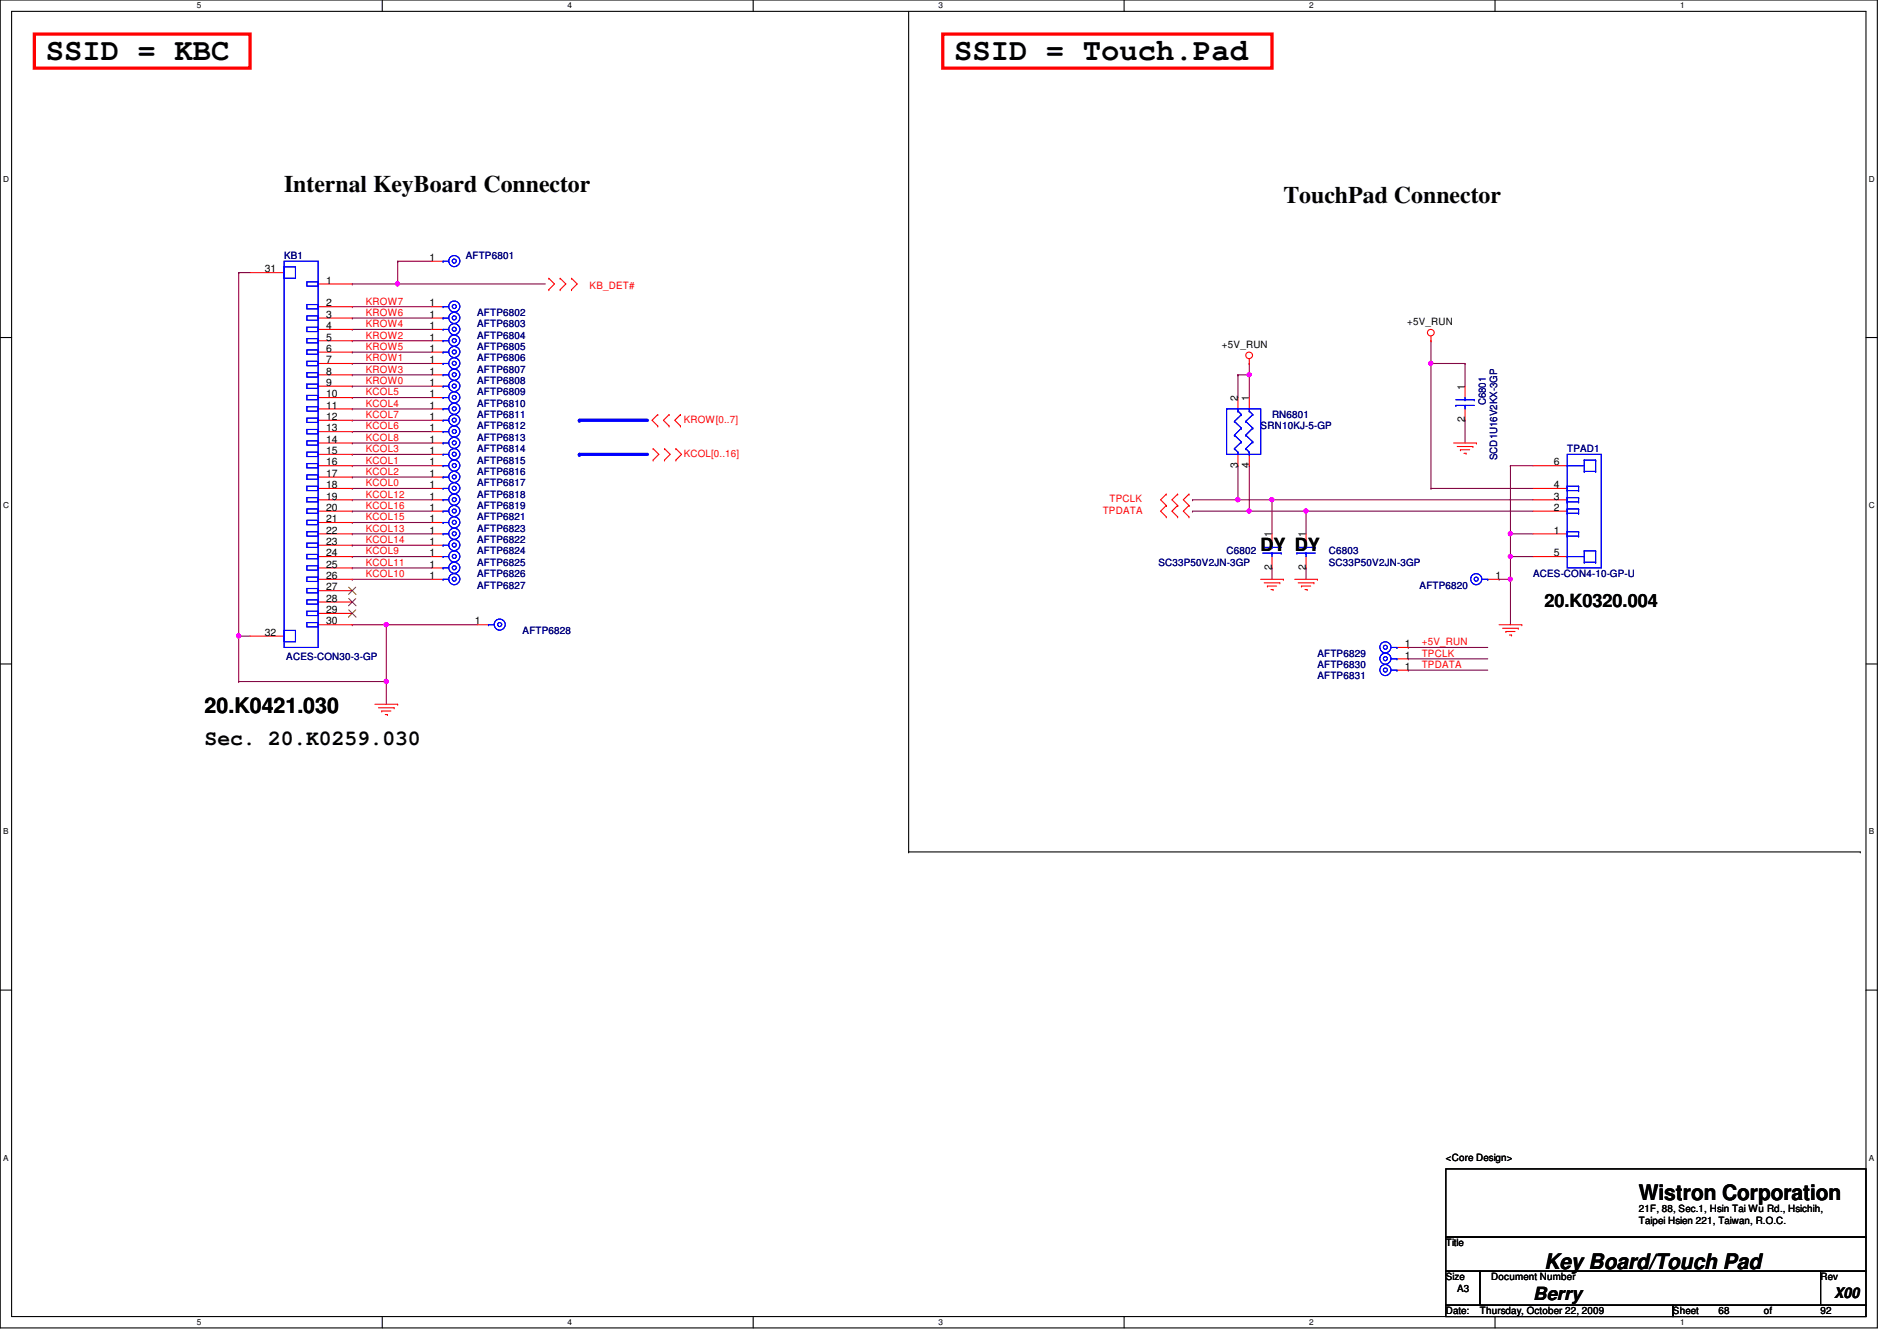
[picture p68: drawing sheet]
<svg xmlns="http://www.w3.org/2000/svg" width="297mm" height="210mm" viewBox="0 0 297 210" stroke-linecap="round" stroke-linejoin="round" font-family="sans-serif">
<defs><g id="words">
<g font-size="4.8">
<text x="7.2" y="9.4">SSID = KBC</text>
<text x="149.4" y="9.4">SSID = Touch.Pad</text>
</g>
<g font-size="3.7">
<text x="44.5" y="30.1">Internal KeyBoard Connector</text>
<text x="201" y="31.8">TouchPad Connector</text>
</g>
<g font-size="3.3">
<text x="32" y="111.6">20.K0421.030</text>
<text x="32" y="116.5">Sec. 20.K0259.030</text>
<text x="256.6" y="187.9">Wistron Corporation</text>
<text x="241.8" y="198.6">Key Board/Touch Pad</text>
</g>
<g font-size="2.8">
<text x="197.4" y="86.2">DY DY</text>
<text x="241.8" y="95.1">20.K0320.004</text>
<text x="240.1" y="203.5">Berry</text>
</g>
<text font-size="2.3" x="287.2" y="203.2">X00</text>
<g font-size="1.6" fill="#000080">
<text x="44.5" y="40.6">KB1</text>
<text x="72.9" y="40.6">AFTP6801</text>
<text x="74.7" y="51.2">AFTP6803</text>
<text x="74.7" y="53">AFTP6804</text>
<text x="74.7" y="49.4">AFTP6802</text>
<text x="74.7" y="58.3">AFTP6807</text>
<text x="74.7" y="54.8">AFTP6805</text>
<text x="74.7" y="56.6">AFTP6806</text>
<text x="74.7" y="63.7">AFTP6810</text>
<text x="74.7" y="60.1">AFTP6808</text>
<text x="74.7" y="61.9">AFTP6809</text>
<text x="74.7" y="65.4">AFTP6811</text>
<text x="199.2" y="65.4">RN6801</text>
<text x="232.7" y="63.5" transform="rotate(-90 232.7 63.5)">C6801</text>
<text x="74.7" y="67.2">AFTP6812</text>
<text x="74.7" y="69">AFTP6813</text>
<text x="74.7" y="70.8">AFTP6814</text>
<text x="197.4" y="67.2">SRN10KJ-5-GP</text>
<text x="245.4" y="70.8">TPAD1</text>
<text x="74.7" y="76.1">AFTP6817</text>
<text x="74.7" y="72.6">AFTP6815</text>
<text x="74.7" y="74.3">AFTP6816</text>
<text x="74.7" y="77.9">AFTP6818</text>
<text x="234.4" y="72" transform="rotate(-90 234.4 72)">SCD1U16V2KX-3GP</text>
<text x="74.7" y="83.2">AFTP6823</text>
<text x="74.7" y="79.7">AFTP6819</text>
<text x="74.7" y="81.4">AFTP6821</text>
<text x="74.7" y="88.6">AFTP6825</text>
<text x="74.7" y="85">AFTP6822</text>
<text x="74.7" y="86.8">AFTP6824</text>
<text x="181.4" y="88.6">SC33P50V2JN-3GP</text>
<text x="192.1" y="86.8">C6802</text>
<text x="208.1" y="86.8">C6803</text>
<text x="208.1" y="88.6">SC33P50V2JN-3GP</text>
<text x="74.7" y="90.3">AFTP6826</text>
<text x="74.7" y="92.1">AFTP6827</text>
<text x="222.3" y="92.1">AFTP6820</text>
<text x="240.1" y="90.3">ACES-CON4-10-GP-U</text>
<text x="81.8" y="99.2">AFTP6828</text>
<text x="44.8" y="103.3">ACES-CON30-3-GP</text>
<text x="206.3" y="104.6">AFTP6830</text>
<text x="206.3" y="106.3">AFTP6831</text>
<text x="206.3" y="102.8">AFTP6829</text>
</g>
<g font-size="1.6">
<text x="67.3" y="40.9">1</text>
<text x="41.5" y="42.6">31</text>
<text x="51.1" y="44.4">1</text>
<text x="51.1" y="48">2</text>
<text x="67.3" y="48">1</text>
<text x="51.1" y="49.7">3</text>
<text x="51.1" y="51.5">4</text>
<text x="51.1" y="53.3">5</text>
<text x="67.3" y="49.7">1</text>
<text x="67.3" y="51.5">1</text>
<text x="67.3" y="53.3">1</text>
<text x="220.3" y="50.9">+5V_RUN</text>
<text x="51.1" y="55.1">6</text>
<text x="51.1" y="56.9">7</text>
<text x="51.1" y="58.6">8</text>
<text x="67.3" y="56.9">1</text>
<text x="67.3" y="58.6">1</text>
<text x="67.3" y="55.1">1</text>
<text x="191.3" y="54.4">+5V_RUN</text>
<text x="51.1" y="60.4">9</text>
<text x="51.1" y="62.2">10</text>
<text x="51.1" y="64">11</text>
<text x="51.1" y="65.7">12</text>
<text x="67.3" y="62.2">1</text>
<text x="67.3" y="65.7">1</text>
<text x="67.3" y="60.4">1</text>
<text x="67.3" y="64">1</text>
<text x="193.8" y="62.8" transform="rotate(-90 193.8 62.8)">2</text>
<text x="195.6" y="62.8" transform="rotate(-90 195.6 62.8)">1</text>
<text x="229.4" y="61" transform="rotate(-90 229.4 61)">1</text>
<text x="51.1" y="67.5">13</text>
<text x="51.1" y="69.3">14</text>
<text x="51.1" y="71.1">15</text>
<text x="67.3" y="67.5">1</text>
<text x="67.3" y="71.1">1</text>
<text x="67.3" y="69.3">1</text>
<text x="229.4" y="66.1" transform="rotate(-90 229.4 66.1)">2</text>
<text x="51.1" y="72.9">16</text>
<text x="51.1" y="74.6">17</text>
<text x="51.1" y="76.4">18</text>
<text x="67.3" y="74.6">1</text>
<text x="67.3" y="72.9">1</text>
<text x="67.3" y="76.4">1</text>
<text x="193.8" y="73.2" transform="rotate(-90 193.8 73.2)">3</text>
<text x="195.6" y="73.2" transform="rotate(-90 195.6 73.2)">4</text>
<text x="243.3" y="76.4">4</text>
<text x="243.3" y="72.9">6</text>
<text x="51.1" y="78.2">19</text>
<text x="51.1" y="80">20</text>
<text x="51.1" y="81.7">21</text>
<text x="51.1" y="83.5">22</text>
<text x="67.3" y="83.5">1</text>
<text x="67.3" y="81.7">1</text>
<text x="67.3" y="78.2">1</text>
<text x="67.3" y="80">1</text>
<text x="243.3" y="83.5">1</text>
<text x="243.3" y="80">2</text>
<text x="243.3" y="78.2">3</text>
<text x="51.1" y="85.3">23</text>
<text x="51.1" y="87.1">24</text>
<text x="51.1" y="88.9">25</text>
<text x="67.3" y="87.1">1</text>
<text x="67.3" y="88.9">1</text>
<text x="67.3" y="85.3">1</text>
<text x="199.1" y="89.2" transform="rotate(-90 199.1 89.2)">2</text>
<text x="199.1" y="84.1" transform="rotate(-90 199.1 84.1)">1</text>
<text x="204.5" y="89.2" transform="rotate(-90 204.5 89.2)">2</text>
<text x="204.5" y="84.1" transform="rotate(-90 204.5 84.1)">1</text>
<text x="243.3" y="87.1">5</text>
<text x="51.1" y="90.6">26</text>
<text x="51.1" y="92.4">27</text>
<text x="51.1" y="94.2">28</text>
<text x="51.1" y="96">29</text>
<text x="67.3" y="90.6">1</text>
<text x="234.2" y="90.6">1</text>
<text x="41.5" y="99.5">32</text>
<text x="51.1" y="97.7">30</text>
<text x="74.4" y="97.7">1</text>
<text x="220" y="101.3">1</text>
<text x="220" y="103.1">1</text>
<text x="220" y="104.9">1</text>
<text x="226.4" y="181.7">&lt;Core Design&gt;</text>
<text x="256.6" y="189.7">21F, 88, Sec.1, Hsin Tai Wu Rd., Hsichih,</text>
<text x="256.6" y="191.6">Taipei Hsien 221, Taiwan, R.O.C.</text>
<text x="226.4" y="195.1">Title</text>
<text x="226.4" y="200.4">Size</text>
<text x="228.2" y="202.2">A3</text>
<text x="233.5" y="200.4">Document Number</text>
<text x="285.1" y="200.4">Rev</text>
<text x="226.4" y="205.7">Date:</text>
<text x="231.7" y="205.7">Thursday, October 22, 2009</text>
<text x="262" y="205.7">Sheet</text>
<text x="269.1" y="205.7">68</text>
<text x="276.2" y="205.7">of</text>
<text x="285.1" y="205.7">92</text>
</g>
<g font-size="1.6" fill="#f00">
<text x="57.3" y="47.7">KROW7</text>
<text x="92.3" y="45.2">KB_DET#</text>
<text x="57.3" y="53">KROW2</text>
<text x="57.3" y="51.2">KROW4</text>
<text x="57.3" y="49.4">KROW6</text>
<text x="57.3" y="58.3">KROW3</text>
<text x="57.3" y="56.6">KROW1</text>
<text x="57.3" y="54.8">KROW5</text>
<text x="57.3" y="65.4">KCOL7</text>
<text x="57.3" y="63.7">KCOL4</text>
<text x="57.3" y="61.9">KCOL5</text>
<text x="57.3" y="60.1">KROW0</text>
<text x="57.3" y="70.8">KCOL3</text>
<text x="57.3" y="69">KCOL8</text>
<text x="57.3" y="67.2">KCOL6</text>
<text x="107.1" y="66.2">KROW[0..7]</text>
<text x="107.1" y="71.5">KCOL[0..16]</text>
<text x="57.3" y="77.9">KCOL12</text>
<text x="57.3" y="76.1">KCOL0</text>
<text x="57.3" y="74.3">KCOL2</text>
<text x="57.3" y="72.6">KCOL1</text>
<text x="57.3" y="83.2">KCOL13</text>
<text x="57.3" y="81.4">KCOL15</text>
<text x="57.3" y="79.7">KCOL16</text>
<text x="172.7" y="80.4">TPDATA</text>
<text x="173.7" y="78.6">TPCLK</text>
<text x="57.3" y="88.6">KCOL11</text>
<text x="57.3" y="86.8">KCOL9</text>
<text x="57.3" y="85">KCOL14</text>
<text x="57.3" y="90.3">KCOL10</text>
<text x="222.6" y="101">+5V_RUN</text>
<text x="222.6" y="104.6">TPDATA</text>
<text x="222.6" y="102.8">TPCLK</text>
</g>
<g font-size="1.3">
<text x="30.8" y="1.3">5</text>
<text x="88.9" y="1.3">4</text>
<text x="146.9" y="1.3">3</text>
<text x="205" y="1.3">2</text>
<text x="263.1" y="1.3">1</text>
<text x=".5" y="28.4">D</text>
<text x="292.6" y="28.4">D</text>
<text x=".5" y="79.5">C</text>
<text x="292.6" y="79.5">C</text>
<text x=".5" y="130.6">B</text>
<text x="292.6" y="130.6">B</text>
<text x=".5" y="181.7">A</text>
<text x="292.6" y="181.7">A</text>
<text x="30.8" y="207.4">5</text>
<text x="88.9" y="207.4">4</text>
<text x="146.9" y="207.4">3</text>
<text x="205" y="207.4">2</text>
<text x="263.1" y="207.4">1</text>
</g>
</g></defs>
<path d="M0 0h294v207.9h-294zM1.8 1.8h290.4v204.3h-290.4z" fill="none" stroke="#000" stroke-width=".17"/>
<g fill="#fff">
<path d="M30.8 .2h.7v1.4h-.7z"/>
<path d="M30.8 206.2h.7v1.4h-.7z"/>
</g>
<path d="M59.9 0v1.8M59.9 206.1v1.8" fill="none" stroke="#000" stroke-width=".17"/>
<g fill="#fff">
<path d="M88.9 .2h.6v1.4h-.6z"/>
<path d="M88.9 206.2h.6v1.4h-.6z"/>
</g>
<path d="M117.9 0v1.8M117.9 206.1v1.8" fill="none" stroke="#000" stroke-width=".17"/>
<g fill="#fff">
<path d="M146.9 .2h.7v1.4h-.7z"/>
<path d="M146.9 206.2h.7v1.4h-.7z"/>
</g>
<path d="M176 0v1.8M176 206.1v1.8" fill="none" stroke="#000" stroke-width=".17"/>
<g fill="#fff">
<path d="M205 .2h.7v1.4h-.7z"/>
<path d="M205 206.2h.7v1.4h-.7z"/>
</g>
<path d="M234.1 0v1.8M234.1 206.1v1.8" fill="none" stroke="#000" stroke-width=".17"/>
<g fill="#fff">
<path d="M263.1 .2h.7v1.4h-.7z"/>
<path d="M263.1 206.2h.7v1.4h-.7z"/>
<path d="M.5 27.3h.9v1.4h-.9z"/>
<path d="M292.6 27.3h.9v1.4h-.9z"/>
<path d="M.5 78.4h.9v1.4h-.9z"/>
<path d="M292.6 78.4h.9v1.4h-.9z"/>
</g>
<path d="M0 52.8h1.8M292.2 52.8h1.8" fill="none" stroke="#000" stroke-width=".17"/>
<g fill="#fff">
<path d="M.5 129.5h.8v1.4h-.8z"/>
<path d="M292.6 129.5h.9v1.4h-.9z"/>
</g>
<path d="M0 103.9h1.8M292.2 103.9h1.8" fill="none" stroke="#000" stroke-width=".17"/>
<g fill="#fff">
<path d="M.5 180.5h.8v1.4h-.8z"/>
<path d="M292.6 180.5h.9v1.4h-.9z"/>
</g>
<path d="M0 155h1.8M292.2 155h1.8" fill="none" stroke="#000" stroke-width=".17"/>
<path d="M90.7 65.8h10.7" fill="none" stroke="#00f" stroke-width=".51"/>
<circle cx="90.7" cy="65.8" r=".25" fill="#00f"/>
<path d="M90.7 71.1h10.7" fill="none" stroke="#00f" stroke-width=".51"/>
<circle cx="90.7" cy="71.1" r=".25" fill="#00f"/>
<g fill="none" stroke="#800040" stroke-width=".17">
<path d="M193.8 58.7h.1M193.8 58.7v3.5M193.8 58.7h1.8M195.6 58.7h.1M195.6 58.7v3.5M204.5 88.9h.1M204.5 88.9v1.8M220.5 104.9h.1M220.5 101.3h.1M220.5 103.1h.1M220.5 104.9h12.5M220.5 101.3h12.5"/>
<path d="M220.5 103.1h12.5"/>
</g>
<circle cx="195.6" cy="58.6" r=".32" fill="#f0f"/>
<circle cx="195.6" cy="58.6" r=".32" fill="none" stroke="#f0f" stroke-width=".17"/>
<path d="M224.1 56.9h.1M224.1 56.9v19.6" fill="none" stroke="#800040" stroke-width=".17"/>
<circle cx="224" cy="56.9" r=".32" fill="#f0f"/>
<circle cx="224" cy="56.9" r=".32" fill="none" stroke="#f0f" stroke-width=".17"/>
<path d="M186.7 78.2h.1M186.7 78.2h7.1M224.1 76.5h.1M224.1 76.5h16M199.2 88.9h.1M199.2 88.9v1.8" fill="none" stroke="#800040" stroke-width=".17"/>
<circle cx="193.8" cy="78.2" r=".32" fill="#f0f"/>
<circle cx="193.8" cy="78.2" r=".32" fill="none" stroke="#f0f" stroke-width=".17"/>
<g fill="none" stroke="#800040" stroke-width=".17">
<path d="M55.2 58.7h.1M55.2 56.9h.1M55.2 55.1h.1M55.2 53.3h.1M55.2 51.6h.1M55.2 49.8h.1M55.2 48h.1M55.2 56.9h12.4M55.2 58.7h12.4M55.2 55.1h12.4M55.2 53.3h12.4M55.2 51.6h12.4"/>
<path d="M55.2 49.8h12.4M55.2 48h12.4M62.3 40.9h.1M62.3 44.4h.1M62.3 40.9h5.3M62.3 44.4h23.1M195.6 56.9h.1M195.6 56.9v1.8M224.1 53.3h.1M224.1 56.9h.1M224.1 53.3v3.6M224.1 56.9h5.3"/>
<path d="M229.4 56.9h.1M229.4 56.9v3.6M55.2 78.2h.1M55.2 76.5h.1M55.2 74.7h.1M55.2 72.9h.1M55.2 71.1h.1M55.2 69.3h.1M55.2 67.6h.1M55.2 65.8h.1M55.2 64h.1M55.2 62.2h.1"/>
<path d="M55.2 60.5h.1M55.2 78.2h12.4M55.2 76.5h12.4M55.2 74.7h12.4M55.2 72.9h12.4M55.2 71.1h12.4M55.2 69.3h12.4M55.2 67.6h12.4M55.2 65.8h12.4M55.2 64h12.4M55.2 62.2h12.4M55.2 60.5h12.4"/>
<path d="M229.4 65.8h.1M229.4 65.8v3.5M55.2 90.7h.1M55.2 88.9h.1M55.2 87.1h.1M55.2 85.3h.1M55.2 83.6h.1M55.2 81.8h.1M55.2 80h.1M55.2 90.7h12.4M55.2 88.9h12.4M55.2 87.1h12.4"/>
<path d="M55.2 85.3h12.4M55.2 83.6h12.4M55.2 81.8h12.4M55.2 80h12.4"/>
</g>
<circle cx="62.2" cy="44.4" r=".32" fill="#f0f"/>
<circle cx="62.2" cy="44.4" r=".32" fill="none" stroke="#f0f" stroke-width=".17"/>
<path d="M55.2 44.4h.1M62.3 40.9h.1M62.3 40.9v3.5h-7.1M60.5 106.7h.1M60.5 106.7v3.5" fill="none" stroke="#800040" stroke-width=".17"/>
<circle cx="60.5" cy="106.7" r=".32" fill="#f0f"/>
<circle cx="60.5" cy="106.7" r=".32" fill="none" stroke="#f0f" stroke-width=".17"/>
<path d="M37.4 42.7h.1M37.4 42.7h1.8M37.4 99.6h.1M37.4 99.6v7.1M55.2 97.8h.1M55.2 97.8h19.5M60.5 97.8h.1" fill="none" stroke="#800040" stroke-width=".17"/>
<circle cx="37.4" cy="99.5" r=".32" fill="#f0f"/>
<circle cx="37.4" cy="99.5" r=".32" fill="none" stroke="#f0f" stroke-width=".17"/>
<path d="M60.5 97.8h.1M60.5 97.8v8.9h-23.1M37.4 106.7h.1" fill="none" stroke="#800040" stroke-width=".17"/>
<circle cx="60.5" cy="97.8" r=".32" fill="#f0f"/>
<circle cx="60.5" cy="97.8" r=".32" fill="none" stroke="#f0f" stroke-width=".17"/>
<path d="M37.4 42.7h.1M37.4 42.7v56.9M199.2 78.2h.1M199.2 78.2h40.9M37.4 99.6h.1M37.4 99.6h1.8" fill="none" stroke="#800040" stroke-width=".17"/>
<circle cx="199.1" cy="78.2" r=".32" fill="#f0f"/>
<circle cx="199.1" cy="78.2" r=".32" fill="none" stroke="#f0f" stroke-width=".17"/>
<path d="M193.8 72.9h.1M193.8 72.9v5.3M195.6 72.9h.1M195.6 72.9v7.1h-8.9M186.7 80h.1M204.5 80h.1M204.5 80h35.6" fill="none" stroke="#800040" stroke-width=".17"/>
<circle cx="204.5" cy="80" r=".32" fill="#f0f"/>
<circle cx="204.5" cy="80" r=".32" fill="none" stroke="#f0f" stroke-width=".17"/>
<path d="M193.8 78.2h.1M193.8 78.2h5.4M199.2 78.2h.1M199.2 78.2v5.4" fill="none" stroke="#800040" stroke-width=".17"/>
<circle cx="193.8" cy="78.2" r=".32" fill="#f0f"/>
<circle cx="193.8" cy="78.2" r=".32" fill="none" stroke="#f0f" stroke-width=".17"/>
<path d="M195.6 80h.1M195.6 80h8.9M204.5 80h.1M204.5 80v3.6" fill="none" stroke="#800040" stroke-width=".17"/>
<circle cx="195.6" cy="80" r=".32" fill="#f0f"/>
<circle cx="195.6" cy="80" r=".32" fill="none" stroke="#f0f" stroke-width=".17"/>
<path d="M236.5 90.7h.1M236.5 90.7v7.1" fill="none" stroke="#800040" stroke-width=".17"/>
<circle cx="236.5" cy="90.7" r=".32" fill="#f0f"/>
<circle cx="236.5" cy="90.7" r=".32" fill="none" stroke="#f0f" stroke-width=".17"/>
<path d="M236.5 87.1h.1M236.5 83.6h.1M236.5 87.1h3.6M236.5 83.6v3.5" fill="none" stroke="#800040" stroke-width=".17"/>
<circle cx="236.5" cy="87.1" r=".32" fill="#f0f"/>
<circle cx="236.5" cy="87.1" r=".32" fill="none" stroke="#f0f" stroke-width=".17"/>
<circle cx="236.5" cy="83.5" r=".32" fill="#f0f"/>
<circle cx="236.5" cy="83.5" r=".32" fill="none" stroke="#f0f" stroke-width=".17"/>
<path d="M236.5 72.9h.1M236.5 72.9h3.6M236.5 72.9v10.7M234.7 90.7h.1M236.5 83.6h.1M236.5 87.1h.1M236.5 83.6h3.6M236.5 87.1v3.6h-1.8" fill="none" stroke="#800040" stroke-width=".17"/>
<g fill="none" stroke="#f00" stroke-width=".17">
<path d="M39.2 42.7h5.3M49.8 49.8h5.4M49.8 56.9h5.4M49.8 51.6h5.4M49.8 53.3h5.4M49.8 48h5.4M49.8 58.7h5.4M49.8 55.1h5.4M49.8 44.4h5.4M67.6 49.8h1.8M67.6 56.9h1.8M67.6 51.6h1.8"/>
<path d="M67.6 53.3h1.8M67.6 48h1.8M67.6 58.7h1.8M67.6 40.9h1.8M67.6 55.1h1.8M85.9 45.3h.1M85.9 43.6h.1M85.9 43.6l.9 .8-.9 .9M87.7 43.6h.1M87.7 45.3h.1M87.7 43.6l.9 .8-.9 .9M89.5 45.3h.1"/>
<path d="M89.5 43.6h.1M89.5 43.6l.9 .8-.9 .9M195.6 56.9h.1M195.6 56.2v.7M224.1 53.3h.1M224.1 52.6v.7M49.8 69.3h5.4M49.8 74.7h5.4M49.8 78.2h5.4M49.8 76.5h5.4M49.8 72.9h5.4M49.8 62.2h5.4"/>
<path d="M49.8 65.8h5.4M49.8 67.6h5.4M49.8 71.1h5.4M49.8 60.5h5.4M49.8 64h5.4M67.6 69.3h1.8M67.6 74.7h1.8M67.6 78.2h1.8M67.6 76.5h1.8M67.6 72.9h1.8M67.6 62.2h1.8M67.6 65.8h1.8"/>
<path d="M67.6 67.6h1.8M67.6 71.1h1.8M67.6 60.5h1.8M67.6 64h1.8M102.3 72h.1M102.3 70.2h.1M102.3 70.2l.9 .9-.9 .9M103 66.7h.1M103 64.9h.1M103 64.9l-.9 .9 .9 .9M104.1 70.2h.1M104.1 72h.1"/>
<path d="M104.1 70.2l.8 .9-.8 .9M104.8 64.9h.1M104.8 66.7h.1M104.8 64.9l-.9 .9 .9 .9M105.8 72h.1M105.8 70.2h.1M105.8 70.2l.9 .9-.9 .9M106.5 66.7h.1M106.5 64.9h.1M106.5 64.9l-.8 .9 .8 .9M182.6 79.1h.1M182.6 77.3h.1"/>
<path d="M182.6 79.1l-.9 .9 .9 .9M182.6 77.3l-.9 .9 .9 .9M184.4 77.3h.1M184.4 79.1h.1M184.4 77.3l-.9 .9 .9 .9M184.4 79.1l-.9 .9 .9 .9M186.2 79.1h.1M186.2 77.3h.1M186.2 79.1l-.9 .9 .9 .9M186.2 77.3l-.9 .9 .9 .9M193.8 62.2v1.8M193.8 71.1v1.8"/>
<path d="M195.6 62.2v1.8M195.6 71.1v1.8M227.6 69.3h3.6M228.2 69.9h2.4M228.7 70.4h.1M228.7 70.4h1.4M229.2 71h.4M229.4 60.5v1.7M229.4 64v1.8M229.6 71h.1M230.6 69.9h.1M231.2 69.3h.1"/>
<path d="M240.1 78.2h5.3M240.1 76.5h5.3M240.1 72.9h5.3M39.2 99.6h5.3M49.8 90.7h5.4M49.8 97.8h5.4M49.8 83.6h5.4M49.8 80h5.4M49.8 87.1h5.4M49.8 88.9h5.4M49.8 81.8h5.4M49.8 85.3h5.4"/>
<path d="M49.8 92.5h5.4M49.8 94.2h5.4M49.8 96h5.4M67.6 90.7h1.8M67.6 83.6h1.8M67.6 80h1.8M67.6 87.1h1.8M67.6 88.9h1.8M67.6 81.8h1.8M67.6 85.3h1.8M74.7 97.8h1.8M182.6 80.9h.1"/>
<path d="M184.4 80.9h.1M186.2 80.9h.1M197.4 90.7h3.6M197.9 91.2h2.5M198.5 91.7h.1M198.5 91.7h1.4M199 92.3h.3M199.2 83.6v1.7M199.2 87.1v1.8M199.3 92.3h.1M200.4 91.2h.1M201 90.7h.1"/>
<path d="M202.7 90.7h3.6M203.3 91.2h2.4M203.8 91.7h.1M203.8 91.7h1.4M204.3 92.3h.4M204.5 83.6v1.7M204.5 87.1v1.8M204.7 92.3h.1M205.7 91.2h.1M206.3 90.7h.1M233 90.7h1.7M234.7 97.8h3.6"/>
<path d="M235.3 98.3h2.4M235.8 98.8h.1M235.8 98.8h1.4M236.3 99.4h.4M236.7 99.4h.1M237.7 98.3h.1M238.3 97.8h.1M240.1 83.6h5.3M240.1 80h5.3M240.1 87.1h5.3M58.7 110.2h3.6M59.3 110.8h2.4"/>
<path d="M59.8 111.3h.1M59.8 111.3h1.4M60.3 111.8h.4M60.7 111.8h.1M61.7 110.8h.1M62.3 110.2h.1M218.7 103.1h1.8M218.7 104.9h1.8M218.7 101.3h1.8"/>
<circle cx="195.6" cy="55.6" r=".52"/>
<circle cx="224.1" cy="52.1" r=".52"/>
</g>
<path d="M142.3 1.8v131.5M142.3 133.3h.1M142.3 133.3h149M291.3 133.3h.1M226.4 183h65.8v10.6h-65.8zM226.4 193.6h65.8v5.4h-65.8zM226.4 199h5.3v5.3h-5.3zM231.7 199h53.4v5.3h-53.4zM285.1 199h7.1v5.3h-7.1zM226.4 204.3h35.6v1.8h-35.6zM262 204.3h30.2v1.8h-30.2z" fill="none" stroke="#000" stroke-width=".17"/>
<path d="M5.4 5.3h33.8v5.4h-33.8zM147.6 5.3h51.6v5.4h-51.6z" fill="none" stroke="#f00" stroke-width=".51"/>
<g fill="none" stroke="#00f" stroke-width=".17">
<path d="M44.5 40.9h5.3v60.4h-5.3zM44.5 41.8h1.8v1.8h-1.8zM48 47.7h1.8v.6h-1.8zM48 49.4h1.8v.7h-1.8zM48 51.2h1.8v.7h-1.8zM48 53h1.8v.7h-1.8zM48 54.8h1.8v.7h-1.8zM48 56.6h1.8v.6h-1.8zM48 58.3h1.8v.7h-1.8zM48 44.1h1.8v.7h-1.8zM69.4 49.8h.1M69.4 56.9h.1"/>
<path d="M69.4 51.6h.1M69.4 53.3h.1M69.4 48h.1M69.4 58.7h.1M69.4 40.9h.1M69.4 55.1h.1M69.4 49.8h.9M69.4 56.9h.9M69.4 51.6h.9M69.4 53.3h.9M69.4 48h.9M69.4 58.7h.9"/>
<path d="M69.4 40.9h.9M69.4 55.1h.9M48 60.1h1.8v.7h-1.8zM48 76.1h1.8v.7h-1.8zM48 74.3h1.8v.7h-1.8zM48 72.6h1.8v.6h-1.8zM48 70.8h1.8v.7h-1.8zM48 69h1.8v.7h-1.8zM48 67.2h1.8v.7h-1.8zM48 65.4h1.8v.7h-1.8zM48 63.7h1.8v.6h-1.8zM48 61.9h1.8v.7h-1.8z"/>
<path d="M48 79.7h1.8v.6h-1.8zM48 77.9h1.8v.7h-1.8zM69.4 74.7h.1M69.4 62.2h.1M69.4 65.8h.1M69.4 67.6h.1M69.4 71.1h.1M69.4 69.3h.1M69.4 78.2h.1M69.4 72.9h.1M69.4 60.5h.1M69.4 76.5h.1"/>
<path d="M69.4 64h.1M69.4 74.7h.9M69.4 72.9h.9M69.4 62.2h.9M69.4 65.8h.9M69.4 67.6h.9M69.4 71.1h.9M69.4 69.3h.9M69.4 78.2h.9M69.4 60.5h.9M69.4 76.5h.9M69.4 64h.9"/>
<path d="M192.1 64h5.3v7.1h-5.3zM193.3 70.2h.1M193.3 68.1h.1M193.3 66h.1M193.3 70.2l.5 .6M193.3 68.1l1.1 1.1M193.3 66l1.1 1M193.8 70.8h.1M193.8 64.3h.1M193.8 64h.1M193.8 64v.3M193.8 70.8v.3"/>
<path d="M193.8 64.3l.6 .6M194.4 69.2h.1M194.4 67h.1M194.4 64.9h.1M194.4 69.2l-1.1 1M194.4 67l-1.1 1.1M194.4 64.9l-1.1 1.1M195.1 66h.1M195.1 68.1h.1M195.1 70.2h.1M195.1 66l1.1 1M195.1 68.1l1.1 1.1"/>
<path d="M195.1 70.2l.5 .6M195.6 64.3h.1M195.6 70.8h.1M195.6 71.1h.1M195.6 64v.3M195.6 70.8v.3M195.6 64.3l.6 .6M196.2 64.9h.1M196.2 67h.1M196.2 69.2h.1M196.2 64.9l-1.1 1.1M196.2 67l-1.1 1.1"/>
<path d="M196.2 69.2l-1.1 1M228 63.5h.1M228 62.6h2.8M228 63.5h2.8M229.4 62.6h.1M229.4 63.5h.1M229.4 62.2v.4M229.4 63.5v.5M230.8 62.6h.1M245.4 71.1h5.3v17.8h-5.3zM245.4 79.7h.1M245.4 78.6h.1"/>
<path d="M245.4 77.9h.1M245.4 76.8h.1M245.4 76.1h.1M245.4 72.9h.1M245.4 76.1v.7M245.4 77.9v.7M245.4 79.7v.6M245.4 79.7h1.8M245.4 78.6h1.8M245.4 77.9h1.8M245.4 76.8h1.8M245.4 76.1h1.8"/>
<path d="M245.4 72.9h2.7M247.2 79.7h.1M247.2 77.9h.1M247.2 78.6h.1M247.2 76.1h.1M247.2 76.8h.1M247.2 76.1v.7M247.2 77.9v.7M247.2 79.7v.6M248.1 73.8h.1M248.1 72h.1M248.1 72v1.8"/>
<path d="M248.1 73.8h1.7M248.1 72h1.7M249.8 72h.1M249.8 73.8h.1M249.8 72v1.8M44.5 98.7h1.8v1.8h-1.8zM48 92.1h1.8v.7h-1.8zM48 90.3h1.8v.7h-1.8zM48 88.6h1.8v.6h-1.8zM48 86.8h1.8v.7h-1.8zM48 85h1.8v.7h-1.8zM48 83.2h1.8v.7h-1.8z"/>
<path d="M48 81.4h1.8v.7h-1.8zM48 97.5h1.8v.6h-1.8zM48 95.7h1.8v.7h-1.8zM48 93.9h1.8v.7h-1.8zM69.4 87.1h.1M69.4 83.6h.1M69.4 88.9h.1M69.4 90.7h.1M69.4 81.8h.1M69.4 80h.1M69.4 85.3h.1M69.4 87.1h.9"/>
<path d="M69.4 83.6h.9M69.4 88.9h.9M69.4 90.7h.9M69.4 81.8h.9M69.4 80h.9M69.4 85.3h.9M76.5 97.8h.1M76.5 97.8h.9M197.7 85.7h.1M197.7 85.7h2.9M197.7 86.6h2.9M199.2 85.7h.1"/>
<path d="M199.2 86.6h.1M199.2 85.3v.4M199.2 86.6v.5M200.6 86.6h.1M203.1 86.6h.1M203.1 85.7h2.8M203.1 86.6h2.8M204.5 85.7h.1M204.5 86.6h.1M204.5 85.3v.4M204.5 86.6v.5M205.9 85.7h.1"/>
<path d="M232.1 90.7h.9M233 90.7h.1M245.4 83.9h.1M245.4 83.2h.1M245.4 80.3h.1M245.4 87.1h.1M245.4 83.9h1.8M245.4 83.2v.7M245.4 83.2h1.8M245.4 80.3h1.8M245.4 87.1h2.7M247.2 83.2h.1"/>
<path d="M247.2 83.9h.1M247.2 80.3h.1M247.2 83.2v.7M248.1 88h.1M248.1 86.2h.1M248.1 88h1.7M248.1 86.2v1.8M248.1 86.2h1.7M249.8 86.2h.1M249.8 88h.1M249.8 86.2v1.8M217.8 103.1h.9"/>
<path d="M217.8 104.9h.9M217.8 101.3h.9M218.7 103.1h.1M218.7 104.9h.1M218.7 101.3h.1"/>
<circle cx="71.1" cy="51.5" r=".32"/>
<circle cx="71.1" cy="40.9" r=".32"/>
<circle cx="71.1" cy="56.9" r=".32"/>
<circle cx="71.1" cy="53.3" r=".32"/>
<circle cx="71.1" cy="58.6" r=".32"/>
<circle cx="71.1" cy="49.8" r=".32"/>
<circle cx="71.1" cy="55.1" r=".32"/>
<circle cx="71.1" cy="48" r=".32"/>
<circle cx="71.1" cy="51.5" r=".87"/>
<circle cx="71.1" cy="53.3" r=".87"/>
<circle cx="71.1" cy="58.6" r=".87"/>
<circle cx="71.1" cy="56.9" r=".87"/>
<circle cx="71.1" cy="48" r=".87"/>
<circle cx="71.1" cy="55.1" r=".87"/>
<circle cx="71.1" cy="40.9" r=".87"/>
<circle cx="71.1" cy="49.8" r=".87"/>
<circle cx="71.1" cy="67.5" r=".32"/>
<circle cx="71.1" cy="76.4" r=".32"/>
<circle cx="71.1" cy="69.3" r=".32"/>
<circle cx="71.1" cy="64" r=".32"/>
<circle cx="71.1" cy="78.2" r=".32"/>
<circle cx="71.1" cy="80" r=".32"/>
<circle cx="71.1" cy="60.4" r=".32"/>
<circle cx="71.1" cy="74.6" r=".32"/>
<circle cx="71.1" cy="62.2" r=".32"/>
<circle cx="71.1" cy="65.8" r=".32"/>
<circle cx="71.1" cy="72.9" r=".32"/>
<circle cx="71.1" cy="71.1" r=".32"/>
<circle cx="71.1" cy="78.2" r=".87"/>
<circle cx="71.1" cy="80" r=".87"/>
<circle cx="71.1" cy="74.6" r=".87"/>
<circle cx="71.1" cy="62.2" r=".87"/>
<circle cx="71.1" cy="60.4" r=".87"/>
<circle cx="71.1" cy="64" r=".87"/>
<circle cx="71.1" cy="76.4" r=".87"/>
<circle cx="71.1" cy="69.3" r=".87"/>
<circle cx="71.1" cy="72.9" r=".87"/>
<circle cx="71.1" cy="71.1" r=".87"/>
<circle cx="71.1" cy="65.8" r=".87"/>
<circle cx="71.1" cy="67.5" r=".87"/>
<circle cx="71.1" cy="87.1" r=".32"/>
<circle cx="71.1" cy="90.7" r=".32"/>
<circle cx="71.1" cy="85.3" r=".32"/>
<circle cx="71.1" cy="88.9" r=".32"/>
<circle cx="71.1" cy="83.5" r=".32"/>
<circle cx="71.1" cy="81.8" r=".32"/>
<circle cx="71.1" cy="88.9" r=".87"/>
<circle cx="71.1" cy="87.1" r=".87"/>
<circle cx="71.1" cy="83.5" r=".87"/>
<circle cx="71.1" cy="90.6" r=".87"/>
<circle cx="71.1" cy="85.3" r=".87"/>
<circle cx="71.1" cy="81.8" r=".87"/>
<circle cx="78.2" cy="97.8" r=".32"/>
<circle cx="78.3" cy="97.8" r=".87"/>
<circle cx="231.2" cy="90.7" r=".32"/>
<circle cx="231.2" cy="90.6" r=".87"/>
<circle cx="216.9" cy="104.9" r=".32"/>
<circle cx="216.9" cy="101.3" r=".32"/>
<circle cx="216.9" cy="103.1" r=".32"/>
<circle cx="216.9" cy="104.9" r=".87"/>
<circle cx="216.9" cy="101.3" r=".87"/>
<circle cx="216.9" cy="103.1" r=".87"/>
</g>
<path d="M54.6 91.9l1.1 1.1M54.6 93.7l1.1 1.1M54.6 95.5l1.1 1.1M55.7 91.9l-1.1 1.1M55.7 93.7l-1.1 1.1M55.7 95.5l-1.1 1.1" fill="none" stroke="#804000" stroke-width=".16"/>
<circle cx="195.6" cy="58.6" r=".32" fill="#f0f"/>
<circle cx="195.6" cy="58.6" r=".32" fill="none" stroke="#f0f" stroke-width=".17"/>
<circle cx="224" cy="56.9" r=".32" fill="#f0f"/>
<circle cx="224" cy="56.9" r=".32" fill="none" stroke="#f0f" stroke-width=".17"/>
<circle cx="193.8" cy="78.2" r=".32" fill="#f0f"/>
<circle cx="193.8" cy="78.2" r=".32" fill="none" stroke="#f0f" stroke-width=".17"/>
<circle cx="62.2" cy="44.4" r=".32" fill="#f0f"/>
<circle cx="62.2" cy="44.4" r=".32" fill="none" stroke="#f0f" stroke-width=".17"/>
<circle cx="60.5" cy="106.7" r=".32" fill="#f0f"/>
<circle cx="60.5" cy="106.7" r=".32" fill="none" stroke="#f0f" stroke-width=".17"/>
<circle cx="37.4" cy="99.5" r=".32" fill="#f0f"/>
<circle cx="37.4" cy="99.5" r=".32" fill="none" stroke="#f0f" stroke-width=".17"/>
<circle cx="60.5" cy="97.8" r=".32" fill="#f0f"/>
<circle cx="60.5" cy="97.8" r=".32" fill="none" stroke="#f0f" stroke-width=".17"/>
<circle cx="199.1" cy="78.2" r=".32" fill="#f0f"/>
<circle cx="199.1" cy="78.2" r=".32" fill="none" stroke="#f0f" stroke-width=".17"/>
<circle cx="204.5" cy="80" r=".32" fill="#f0f"/>
<circle cx="204.5" cy="80" r=".32" fill="none" stroke="#f0f" stroke-width=".17"/>
<circle cx="193.8" cy="78.2" r=".32" fill="#f0f"/>
<circle cx="193.8" cy="78.2" r=".32" fill="none" stroke="#f0f" stroke-width=".17"/>
<circle cx="195.6" cy="80" r=".32" fill="#f0f"/>
<circle cx="195.6" cy="80" r=".32" fill="none" stroke="#f0f" stroke-width=".17"/>
<circle cx="236.5" cy="90.7" r=".32" fill="#f0f"/>
<circle cx="236.5" cy="90.7" r=".32" fill="none" stroke="#f0f" stroke-width=".17"/>
<circle cx="236.5" cy="87.1" r=".32" fill="#f0f"/>
<circle cx="236.5" cy="87.1" r=".32" fill="none" stroke="#f0f" stroke-width=".17"/>
<circle cx="236.5" cy="83.5" r=".32" fill="#f0f"/>
<circle cx="236.5" cy="83.5" r=".32" fill="none" stroke="#f0f" stroke-width=".17"/>
<use href="#words"/>
</svg>
